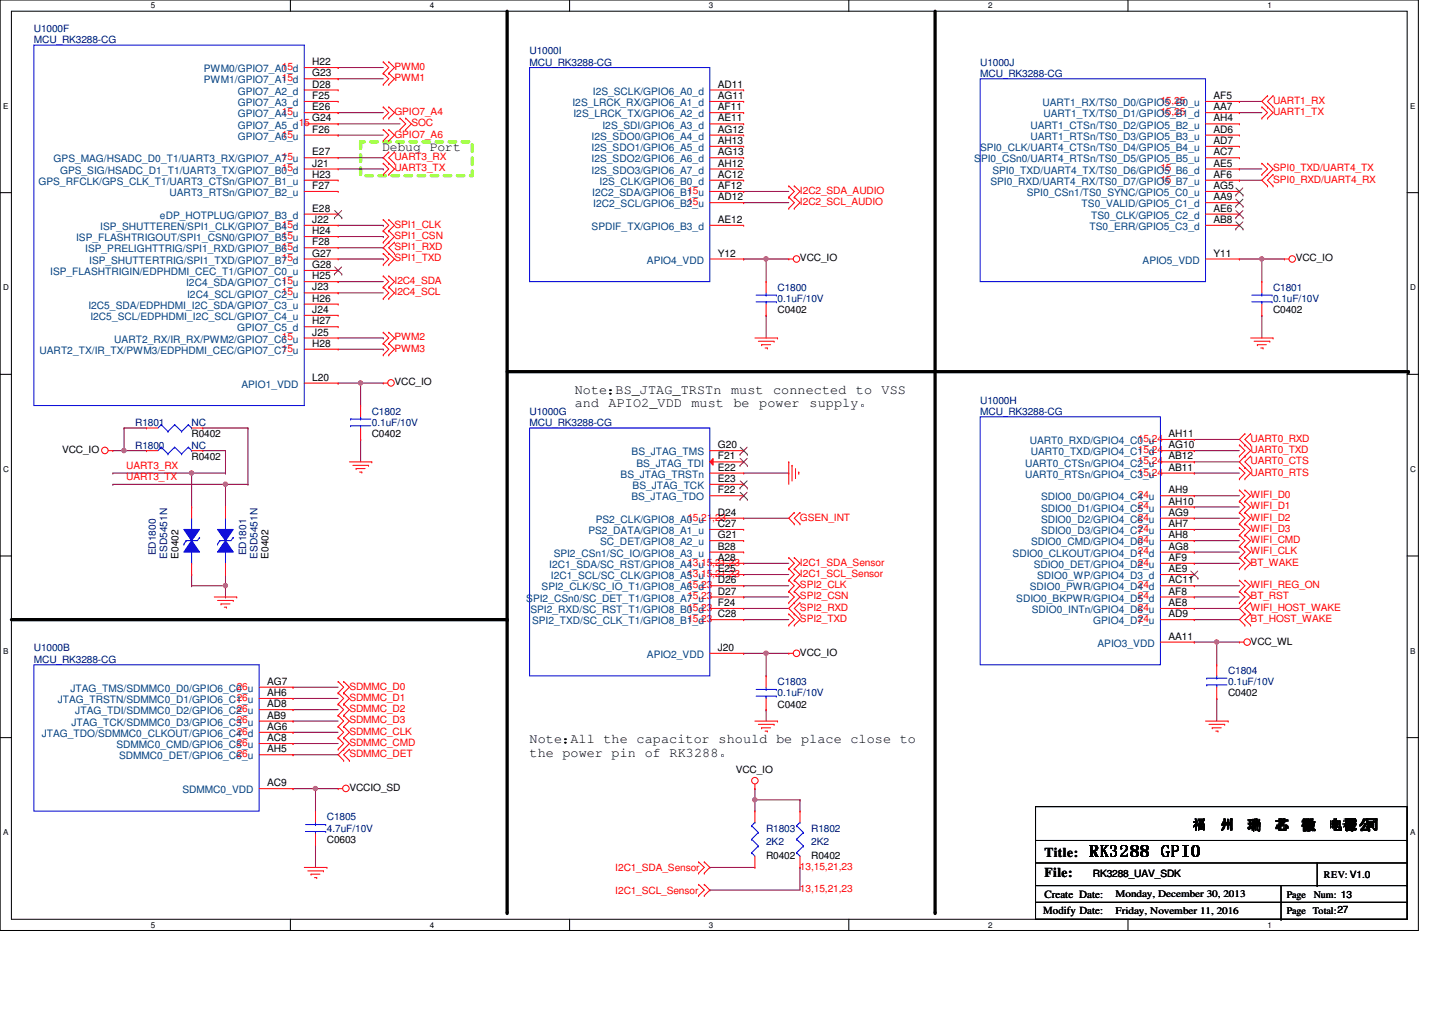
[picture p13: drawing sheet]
<svg xmlns="http://www.w3.org/2000/svg" width="297mm" height="210mm" viewBox="0 0 297 210" stroke-linecap="round" stroke-linejoin="round" font-family="sans-serif">
<defs><g id="words">
<text font-size="3.7" x="225.8" y="177.8">RK3288 GPIO</text>
<g font-size="2.8">
<text x="119.2" y="81.7">Note：</text>
<text x="127.7" y="81.7">BS_JTAG_TRSTn</text>
<text x="151.6" y="81.7">must</text>
<text x="160.4" y="81.7">connected</text>
<text x="177.5" y="81.7">to</text>
<text x="182.9" y="81.7">VSS</text>
<text x="119.2" y="84.5">and</text>
<text x="126.2" y="84.5">APIO2_VDD</text>
<text x="143.4" y="84.5">must</text>
<text x="152.1" y="84.5">be</text>
<text x="157.5" y="84.5">power</text>
<text x="167.9" y="84.5">supply。</text>
<text x="109.9" y="154.1">Note：</text>
<text x="118.3" y="154.1">All the capacitor should be place close to</text>
<text x="109.9" y="156.9">the power pin of RK3288。</text>
<text x="247.6" y="172">福</text>
<text x="253.1" y="172">州</text>
<text x="258.7" y="172">瑞</text>
<text x="264.3" y="172">芯</text>
<text x="269.9" y="172">微</text>
<text x="275.5" y="172">电子</text>
<text x="275.9" y="172">电子 司</text>
<text x="275.9" y="172">电子</text>
<text x="278.6" y="172">有</text>
<text x="278.8" y="172">有 司</text>
<text x="279" y="172">限公</text>
<text x="216.7" y="177.8">Title:</text>
<text x="216.7" y="182">File:</text>
</g>
<text font-size="2.7" x="79.2" y="31.4">Debug Port</text>
<text font-size="2.3" x="216.7" y="186.2">Create Date:</text>
<text font-size="2.2" x="216.4" y="189.7">Modify Date:</text>
<g font-size="2.1" fill="#000080">
<text x="7" y="6.6">U1000F</text>
<text x="7" y="8.9">MCU_RK3288-CG</text>
<text x="109.9" y="11.3">U1000I</text>
<text x="109.9" y="13.6">MCU_RK3288-CG</text>
<text x="203.3" y="13.6">U1000J</text>
<text x="203.3" y="15.9">MCU_RK3288-CG</text>
<text x="161.3" y="60.3">C1800</text>
<text x="161.3" y="62.7">0.1uF/10V</text>
<text x="264.1" y="60.3">C1801</text>
<text x="264.1" y="62.7">0.1uF/10V</text>
<text x="203.3" y="83.7">U1000H</text>
<text x="28.1" y="88.3">R1801</text>
<text x="39.7" y="88.3">NC</text>
<text x="77.1" y="86">C1802</text>
<text x="77.1" y="88.3">0.1uF/10V</text>
<text x="109.9" y="86">U1000G</text>
<text x="109.9" y="88.3">MCU_RK3288-CG</text>
<text x="203.3" y="86">MCU_RK3288-CG</text>
<text x="28.1" y="93">R1800</text>
<text x="39.7" y="93">NC</text>
<text x="32.3" y="115.2" transform="rotate(-90 32.3 115.2)">ED1800</text>
<text x="34.7" y="115.9" transform="rotate(-90 34.7 115.9)">ESD5451N</text>
<text x="51.1" y="115.2" transform="rotate(-90 51.1 115.2)">ED1801</text>
<text x="53.4" y="115.9" transform="rotate(-90 53.4 115.9)">ESD5451N</text>
<text x="7" y="135.1">U1000B</text>
<text x="7" y="137.4">MCU_RK3288-CG</text>
<text x="161.3" y="142.1">C1803</text>
<text x="254.8" y="139.8">C1804</text>
<text x="254.8" y="142.1">0.1uF/10V</text>
<text x="161.3" y="144.4">0.1uF/10V</text>
<text x="67.8" y="170.1">C1805</text>
<text x="67.8" y="172.5">4.7uF/10V</text>
<text x="158.9" y="172.5">R1803</text>
<text x="168.3" y="172.5">R1802</text>
<text x="158.9" y="175.3">2K2</text>
<text x="168.3" y="175.3">2K2</text>
</g>
<g font-size="2.1" fill="#004080">
<text x="42.3" y="15">PWM0/GPIO7_A0_d</text>
<text x="42.3" y="17.3">PWM1/GPIO7_A1_d</text>
<text x="49.3" y="19.6">GPIO7_A2_d</text>
<text x="49.3" y="22">GPIO7_A3_d</text>
<text x="118.7" y="22">I2S_LRCK_RX/GPIO6_A1_d</text>
<text x="123" y="19.6">I2S_SCLK/GPIO6_A0_d</text>
<text x="216.2" y="22">UART1_RX/TS0_D0/GPIO5_B0_u</text>
<text x="49.3" y="24.3">GPIO7_A4_u</text>
<text x="49.3" y="26.7">GPIO7_A5_d15</text>
<text x="49.3" y="29">GPIO7_A6_u</text>
<text x="119" y="24.3">I2S_LRCK_TX/GPIO6_A2_d</text>
<text x="122.7" y="29">I2S_SDO0/GPIO6_A4_d</text>
<text x="125" y="26.7">I2S_SDI/GPIO6_A3_d</text>
<text x="213.7" y="26.7">UART1_CTSn/TS0_D2/GPIO5_B2_u</text>
<text x="213.7" y="29">UART1_RTSn/TS0_D3/GPIO5_B3_u</text>
<text x="216.4" y="24.3">UART1_TX/TS0_D1/GPIO5_B1_d</text>
<text x="11.1" y="33.7">GPS_MAG/HSADC_D0_T1/UART3_RX/GPIO7_A7_u</text>
<text x="122.7" y="31.3">I2S_SDO1/GPIO6_A5_d</text>
<text x="122.7" y="33.7">I2S_SDO2/GPIO6_A6_d</text>
<text x="202.1" y="33.7">SPI0_CSn0/UART4_RTSn/TS0_D5/GPIO5_B5_u</text>
<text x="203.3" y="31.3">SPI0_CLK/UART4_CTSn/TS0_D4/GPIO5_B4_u</text>
<text x="8" y="38.4">GPS_RFCLK/GPS_CLK_T1/UART3_CTSn/GPIO7_B1_u</text>
<text x="12.5" y="36">GPS_SIG/HSADC_D1_T1/UART3_TX/GPIO7_B0_d</text>
<text x="35.2" y="40.7">UART3_RTSn/GPIO7_B2_u</text>
<text x="122.7" y="36">I2S_SDO3/GPIO6_A7_d</text>
<text x="122.8" y="40.7">I2C2_SDA/GPIO6_B1_u</text>
<text x="124.4" y="38.4">I2S_CLK/GPIO6_B0_d</text>
<text x="205.4" y="38.4">SPI0_RXD/UART4_RX/TS0_D7/GPIO5_B7_u</text>
<text x="205.9" y="36">SPI0_TXD/UART4_TX/TS0_D6/GPIO5_B6_d</text>
<text x="213" y="40.7">SPI0_CSn1/TS0_SYNC/GPIO5_C0_u</text>
<text x="20.8" y="47.7">ISP_SHUTTEREN/SPI1_CLK/GPIO7_B4_d</text>
<text x="33.2" y="45.4">eDP_HOTPLUG/GPIO7_B3_d</text>
<text x="122.7" y="47.7">SPDIF_TX/GPIO6_B3_d</text>
<text x="123.1" y="43">I2C2_SCL/GPIO6_B2_u</text>
<text x="224.4" y="43">TS0_VALID/GPIO5_C1_d</text>
<text x="226" y="47.7">TS0_ERR/GPIO5_C3_d</text>
<text x="226.4" y="45.4">TS0_CLK/GPIO5_C2_d</text>
<text x="15.8" y="50">ISP_FLASHTRIGOUT/SPI1_CSN0/GPIO7_B5_u</text>
<text x="17.7" y="52.4">ISP_PRELIGHTTRIG/SPI1_RXD/GPIO7_B6_d</text>
<text x="10.4" y="57.1">ISP_FLASHTRIGIN/EDPHDMI_CEC_T1/GPIO7_C0_u</text>
<text x="18.5" y="54.7">ISP_SHUTTERTRIG/SPI1_TXD/GPIO7_B7_d</text>
<text x="38.6" y="59.4">I2C4_SDA/GPIO7_C1_u</text>
<text x="134.2" y="54.7">APIO4_VDD</text>
<text x="237" y="54.7">APIO5_VDD</text>
<text x="18.3" y="64.1">I2C5_SDA/EDPHDMI_I2C_SDA/GPIO7_C3_u</text>
<text x="38.8" y="61.7">I2C4_SCL/GPIO7_C2_u</text>
<text x="18.8" y="66.4">I2C5_SCL/EDPHDMI_I2C_SCL/GPIO7_C4_u</text>
<text x="23.7" y="71.1">UART2_RX/IR_RX/PWM2/GPIO7_C6_u</text>
<text x="49.2" y="68.7">GPIO7_C5_d</text>
<text x="8.2" y="73.4">UART2_TX/IR_TX/PWM3/EDPHDMI_CEC/GPIO7_C7_u</text>
<text x="50.1" y="80.4">APIO1_VDD</text>
<text x="131" y="94.4">BS_JTAG_TMS</text>
<text x="213.6" y="92.1">UART0_RXD/GPIO4_C0_u</text>
<text x="213.8" y="94.4">UART0_TXD/GPIO4_C1_d</text>
<text x="128.7" y="99.1">BS_JTAG_TRSTn</text>
<text x="131.2" y="101.4">BS_JTAG_TCK</text>
<text x="132" y="96.8">BS_JTAG_TDI</text>
<text x="212.6" y="96.8">UART0_CTSn/GPIO4_C2_u</text>
<text x="212.6" y="99.1">UART0_RTSn/GPIO4_C3_u</text>
<text x="131" y="103.8">BS_JTAG_TDO</text>
<text x="215.9" y="103.8">SDIO0_D0/GPIO4_C4_u</text>
<text x="215.9" y="106.1">SDIO0_D1/GPIO4_C5_u</text>
<text x="122" y="110.8">PS2_DATA/GPIO8_A1_u</text>
<text x="123.6" y="108.5">PS2_CLK/GPIO8_A0_u</text>
<text x="124.5" y="113.1">SC_DET/GPIO8_A2_u</text>
<text x="213.9" y="113.1">SDIO0_CMD/GPIO4_D0_u</text>
<text x="215.9" y="108.5">SDIO0_D2/GPIO4_C6_u</text>
<text x="215.9" y="110.8">SDIO0_D3/GPIO4_C7_u</text>
<text x="113.9" y="117.8">I2C1_SDA/SC_RST/GPIO8_A4_u</text>
<text x="114.8" y="115.5">SPI2_CSn1/SC_IO/GPIO8_A3_u</text>
<text x="210.1" y="115.5">SDIO0_CLKOUT/GPIO4_D1_d</text>
<text x="214.4" y="117.8">SDIO0_DET/GPIO4_D2_u</text>
<text x="109.2" y="124.8">SPI2_CSn0/SC_DET_T1/GPIO8_A7_u</text>
<text x="112.3" y="122.5">SPI2_CLK/SC_IO_T1/GPIO8_A6_d</text>
<text x="114.3" y="120.1">I2C1_SCL/SC_CLK/GPIO8_A5_u</text>
<text x="210.8" y="124.8">SDIO0_BKPWR/GPIO4_D5_d</text>
<text x="213.6" y="122.5">SDIO0_PWR/GPIO4_D4_d</text>
<text x="215.1" y="120.1">SDIO0_WP/GPIO4_D3_d</text>
<text x="110" y="127.2">SPI2_RXD/SC_RST_T1/GPIO8_B0_d</text>
<text x="110.4" y="129.5">SPI2_TXD/SC_CLK_T1/GPIO8_B1_d</text>
<text x="214" y="127.2">SDIO0_INTn/GPIO4_D6_u</text>
<text x="226.8" y="129.5">GPIO4_D7_u</text>
<text x="134.2" y="136.5">APIO2_VDD</text>
<text x="227.7" y="134.2">APIO3_VDD</text>
<text x="14.6" y="143.5">JTAG_TMS/SDMMC0_D0/GPIO6_C0_u</text>
<text x="12" y="145.8">JTAG_TRSTN/SDMMC0_D1/GPIO6_C1_u</text>
<text x="15.6" y="148.2">JTAG_TDI/SDMMC0_D2/GPIO6_C2_u</text>
<text x="8.7" y="152.9">JTAG_TDO/SDMMC0_CLKOUT/GPIO6_C4_d</text>
<text x="14.8" y="150.5">JTAG_TCK/SDMMC0_D3/GPIO6_C3_u</text>
<text x="24.2" y="155.2">SDMMC0_CMD/GPIO6_C5_u</text>
<text x="24.7" y="157.5">SDMMC0_DET/GPIO6_C6_u</text>
<text x="37.8" y="164.5">SDMMC0_VDD</text>
</g>
<g font-size="2.1" fill="#f00">
<text x="58.5" y="16.8">15</text>
<text x="58.5" y="14.5">15</text>
<text x="81.8" y="16.8">PWM1</text>
<text x="81.8" y="14.5">PWM0</text>
<text x="58.5" y="23.9">15</text>
<text x="81.8" y="23.9">GPIO7_A4</text>
<text x="240.7" y="23.9">15,25</text>
<text x="240.7" y="21.5">15,25</text>
<text x="264.1" y="23.9">UART1_TX</text>
<text x="264.1" y="21.5">UART1_RX</text>
<text x="58.5" y="28.5">15</text>
<text x="81.8" y="28.5">GPIO7_A6</text>
<text x="85.3" y="26.2">SOC</text>
<text x="58.5" y="33.2">15</text>
<text x="58.5" y="35.6">15</text>
<text x="81.8" y="33.2">UART3_RX</text>
<text x="81.8" y="35.6">UART3_TX</text>
<text x="240.7" y="35.6">15</text>
<text x="264.1" y="35.6">SPI0_TXD/UART4_TX</text>
<text x="142.6" y="40.2">15</text>
<text x="165.9" y="40.2">I2C2_SDA_AUDIO</text>
<text x="240.7" y="37.9">15</text>
<text x="264.1" y="37.9">SPI0_RXD/UART4_RX</text>
<text x="58.5" y="47.2">15</text>
<text x="81.8" y="47.2">SPI1_CLK</text>
<text x="142.6" y="42.5">15</text>
<text x="165.9" y="42.5">I2C2_SCL_AUDIO</text>
<text x="58.5" y="49.6">15</text>
<text x="58.5" y="51.9">15</text>
<text x="81.8" y="49.6">SPI1_CSN</text>
<text x="81.8" y="51.9">SPI1_RXD</text>
<text x="58.5" y="58.9">15</text>
<text x="58.5" y="54.2">15</text>
<text x="81.8" y="58.9">I2C4_SDA</text>
<text x="81.8" y="54.2">SPI1_TXD</text>
<text x="58.5" y="61.3">15</text>
<text x="81.8" y="61.3">I2C4_SCL</text>
<text x="58.5" y="70.6">15</text>
<text x="81.8" y="70.6">PWM2</text>
<text x="58.5" y="72.9">15</text>
<text x="81.8" y="72.9">PWM3</text>
<text x="236" y="91.6">15,24</text>
<text x="236" y="94">15,24</text>
<text x="259.4" y="91.6">UART0_RXD</text>
<text x="259.4" y="94">UART0_TXD</text>
<text x="26.2" y="97.2">UART3_RX</text>
<text x="26.2" y="99.6">UART3_TX</text>
<text x="236" y="96.3">15,24</text>
<text x="236" y="98.6">15,24</text>
<text x="259.4" y="96.3">UART0_CTS</text>
<text x="259.4" y="98.6">UART0_RTS</text>
<text x="142.6" y="108">15,21,23</text>
<text x="165.9" y="108">GSEN_INT</text>
<text x="236" y="108">24</text>
<text x="236" y="105.7">24</text>
<text x="236" y="103.3">24</text>
<text x="259.4" y="108">WIFI_D2</text>
<text x="259.4" y="105.7">WIFI_D1</text>
<text x="259.4" y="103.3">WIFI_D0</text>
<text x="236" y="112.6">24</text>
<text x="236" y="110.3">24</text>
<text x="259.4" y="112.6">WIFI_CMD</text>
<text x="259.4" y="110.3">WIFI_D3</text>
<text x="142.6" y="119.7">13,15,21,23</text>
<text x="142.6" y="117.3">13,15,21,23</text>
<text x="165.9" y="119.7">I2C1_SCL_Sensor</text>
<text x="165.9" y="117.3">I2C1_SDA_Sensor</text>
<text x="236" y="117.3">24</text>
<text x="236" y="115">24</text>
<text x="259.4" y="117.3">BT_WAKE</text>
<text x="259.4" y="115">WIFI_CLK</text>
<text x="142.6" y="122">15,23</text>
<text x="142.6" y="124.3">15,23</text>
<text x="165.9" y="122">SPI2_CLK</text>
<text x="165.9" y="124.3">SPI2_CSN</text>
<text x="236" y="124.3">24</text>
<text x="236" y="122">24</text>
<text x="259.4" y="124.3">BT_RST</text>
<text x="259.4" y="122">WIFI_REG_ON</text>
<text x="142.6" y="129">15,23</text>
<text x="142.6" y="126.7">15,23</text>
<text x="165.9" y="129">SPI2_TXD</text>
<text x="165.9" y="126.7">SPI2_RXD</text>
<text x="236" y="129">24</text>
<text x="236" y="126.7">24</text>
<text x="259.4" y="129">BT_HOST_WAKE</text>
<text x="259.4" y="126.7">WIFI_HOST_WAKE</text>
<text x="49.1" y="143">26</text>
<text x="72.5" y="143">SDMMC_D0</text>
<text x="49.1" y="145.4">26</text>
<text x="49.1" y="147.7">26</text>
<text x="72.5" y="145.4">SDMMC_D1</text>
<text x="72.5" y="147.7">SDMMC_D2</text>
<text x="49.1" y="150">26</text>
<text x="49.1" y="152.4">26</text>
<text x="49.1" y="154.7">26</text>
<text x="72.5" y="150">SDMMC_D3</text>
<text x="72.5" y="152.4">SDMMC_CLK</text>
<text x="72.5" y="154.7">SDMMC_CMD</text>
<text x="49.1" y="157.1">26</text>
<text x="72.5" y="157.1">SDMMC_DET</text>
<text x="127.6" y="185.3">I2C1_SCL_Sensor</text>
<text x="127.6" y="180.7">I2C1_SDA_Sensor</text>
<text x="165.9" y="185.1">13,15,21,23</text>
<text x="165.9" y="180.4">13,15,21,23</text>
</g>
<g font-size="2.1">
<text x="64.8" y="13.5">H22</text>
<text x="64.8" y="15.8">G23</text>
<text x="64.8" y="18.2">D28</text>
<text x="64.8" y="20.5">F25</text>
<text x="64.8" y="22.9">E26</text>
<text x="148.9" y="18.2">AD11</text>
<text x="148.9" y="20.5">AG11</text>
<text x="148.9" y="22.9">AF11</text>
<text x="251.7" y="20.5">AF5</text>
<text x="251.7" y="22.9">AA7</text>
<text x="64.8" y="25.2">G24</text>
<text x="64.8" y="27.5">F26</text>
<text x="148.9" y="25.2">AE11</text>
<text x="148.9" y="27.5">AG12</text>
<text x="148.9" y="29.8">AH13</text>
<text x="251.7" y="25.2">AH4</text>
<text x="251.7" y="27.5">AD6</text>
<text x="251.7" y="29.8">AD7</text>
<text x="64.8" y="32.2">E27</text>
<text x="64.8" y="34.5">J21</text>
<text x="148.9" y="32.2">AG13</text>
<text x="148.9" y="34.5">AH12</text>
<text x="251.7" y="32.2">AC7</text>
<text x="251.7" y="34.5">AE5</text>
<text x="64.8" y="36.9">H23</text>
<text x="64.8" y="39.2">F27</text>
<text x="148.9" y="36.9">AC12</text>
<text x="148.9" y="41.5">AD12</text>
<text x="148.9" y="39.2">AF12</text>
<text x="251.7" y="36.9">AF6</text>
<text x="251.7" y="39.2">AG5</text>
<text x="251.7" y="41.5">AA9</text>
<text x="64.8" y="43.9">E28</text>
<text x="64.8" y="46.2">J22</text>
<text x="148.9" y="46.2">AE12</text>
<text x="251.7" y="43.9">AE6</text>
<text x="251.7" y="46.2">AB8</text>
<text x="64.8" y="48.6">H24</text>
<text x="64.8" y="50.9">F28</text>
<text x="64.8" y="53.2">G27</text>
<text x="148.9" y="53.2">Y12</text>
<text x="251.7" y="53.2">Y11</text>
<text x="64.8" y="55.6">G28</text>
<text x="64.8" y="57.9">H25</text>
<text x="165.9" y="54.2">VCC_IO</text>
<text x="268.8" y="54.2">VCC_IO</text>
<text x="64.8" y="60.2">J23</text>
<text x="64.8" y="62.6">H26</text>
<text x="64.8" y="64.9">J24</text>
<text x="161.3" y="65">C0402</text>
<text x="264.1" y="65">C0402</text>
<text x="64.8" y="67.3">H27</text>
<text x="64.8" y="69.6">J25</text>
<text x="64.8" y="71.9">H28</text>
<text x="64.8" y="79">L20</text>
<text x="81.8" y="79.9">VCC_IO</text>
<text x="12.9" y="94">VCC_IO</text>
<text x="39.7" y="90.7">R0402</text>
<text x="39.7" y="95.4">R0402</text>
<text x="77.1" y="90.7">C0402</text>
<text x="148.9" y="93">G20</text>
<text x="148.9" y="95.3">F21</text>
<text x="242.4" y="90.6">AH11</text>
<text x="242.4" y="93">AG10</text>
<text x="242.4" y="95.3">AB12</text>
<text x="148.9" y="97.6">E22</text>
<text x="148.9" y="99.9">E23</text>
<text x="242.4" y="97.6">AB11</text>
<text x="148.9" y="102.3">F22</text>
<text x="148.9" y="107">D24</text>
<text x="242.4" y="102.3">AH9</text>
<text x="242.4" y="104.6">AH10</text>
<text x="242.4" y="107">AG9</text>
<text x="148.9" y="109.3">C27</text>
<text x="148.9" y="111.6">G21</text>
<text x="242.4" y="109.3">AH7</text>
<text x="242.4" y="111.6">AH8</text>
<text x="37" y="115.9" transform="rotate(-90 37 115.9)">E0402</text>
<text x="55.7" y="115.9" transform="rotate(-90 55.7 115.9)">E0402</text>
<text x="148.9" y="114">B28</text>
<text x="148.9" y="116.3">A28</text>
<text x="148.9" y="118.7">E25</text>
<text x="242.4" y="114">AG8</text>
<text x="242.4" y="116.3">AF9</text>
<text x="242.4" y="118.7">AE9</text>
<text x="148.9" y="121">D26</text>
<text x="148.9" y="123.3">D27</text>
<text x="148.9" y="125.7">F24</text>
<text x="242.4" y="121">AC11</text>
<text x="242.4" y="123.3">AF8</text>
<text x="242.4" y="125.7">AE8</text>
<text x="148.9" y="128">C28</text>
<text x="242.4" y="128">AD9</text>
<text x="148.9" y="135">J20</text>
<text x="165.9" y="136">VCC_IO</text>
<text x="242.4" y="132.7">AA11</text>
<text x="259.4" y="133.7">VCC_WL</text>
<text x="55.4" y="142">AG7</text>
<text x="55.4" y="144.4">AH6</text>
<text x="55.4" y="146.7">AD8</text>
<text x="55.4" y="149.1">AB9</text>
<text x="161.3" y="146.8">C0402</text>
<text x="254.8" y="144.4">C0402</text>
<text x="55.4" y="151.4">AG6</text>
<text x="55.4" y="153.7">AC8</text>
<text x="55.4" y="156">AH5</text>
<text x="152.6" y="160.3">VCC_IO</text>
<text x="55.4" y="163.1">AC9</text>
<text x="72.5" y="164.1">VCCIO_SD</text>
<text x="67.8" y="174.8">C0603</text>
<text x="158.9" y="178.1">R0402</text>
<text x="168.3" y="178.1">R0402</text>
<text x="226.7" y="181.8">RK3288_UAV_SDK</text>
<text x="274.6" y="182">REV: V1.0</text>
<text x="231.4" y="186">Monday, December 30, 2013</text>
<text x="231.4" y="189.5">Friday, November 11, 2016</text>
<text x="266.9" y="186.2">Page</text>
<text x="266.9" y="189.5">Page Total:27</text>
<text x="272.5" y="186.2">Num: 13</text>
</g>
<g font-size="1.7">
<text x="31.3" y="1.7">5</text>
<text x="89.2" y="1.7">4</text>
<text x="147.1" y="1.7">3</text>
<text x="205" y="1.7">2</text>
<text x="262.9" y="1.7">1</text>
<text x=".6" y="22.6">E</text>
<text x="292.5" y="22.6">E</text>
<text x=".6" y="60.2">D</text>
<text x="292.5" y="60.2">D</text>
<text x=".6" y="97.9">C</text>
<text x="292.5" y="97.9">C</text>
<text x=".6" y="135.6">B</text>
<text x="292.5" y="135.6">B</text>
<text x=".6" y="173.3">A</text>
<text x="292.5" y="173.3">A</text>
<text x="31.3" y="192.4">5</text>
<text x="89.2" y="192.4">4</text>
<text x="147.1" y="192.4">3</text>
<text x="205" y="192.4">2</text>
<text x="262.9" y="192.4">1</text>
</g>
</g></defs>
<path d="M0 0h294.2v193h-294.2zM2.4 2.3h289.5v188.4h-289.5z" fill="none" stroke="#000" stroke-width=".21"/>
<g fill="#fff">
<path d="M31.3 .3h.9v1.8h-.9z"/>
<path d="M31.3 190.9h.9v1.9h-.9z"/>
</g>
<path d="M60.2 0v2.3M60.2 190.7v2.3" fill="none" stroke="#000" stroke-width=".21"/>
<g fill="#fff">
<path d="M89.2 .3h.9v1.8h-.9z"/>
<path d="M89.2 190.9h.9v1.9h-.9z"/>
</g>
<path d="M118.1 0v2.3M118.1 190.7v2.3" fill="none" stroke="#000" stroke-width=".21"/>
<g fill="#fff">
<path d="M147.1 .3h.9v1.8h-.9z"/>
<path d="M147.1 190.9h.9v1.9h-.9z"/>
</g>
<path d="M176.1 0v2.3M176.1 190.7v2.3" fill="none" stroke="#000" stroke-width=".21"/>
<g fill="#fff">
<path d="M205 .3h.9v1.8h-.9z"/>
<path d="M205 190.9h.9v1.9h-.9z"/>
</g>
<path d="M234 0v2.3M234 190.7v2.3" fill="none" stroke="#000" stroke-width=".21"/>
<g fill="#fff">
<path d="M262.9 .3h.9v1.8h-.9z"/>
<path d="M262.9 190.9h.9v1.9h-.9z"/>
<path d="M.6 21.1h1.1v1.9h-1.1z"/>
<path d="M292.5 21.1h1.1v1.9h-1.1z"/>
<path d="M.6 58.8h1.2v1.8h-1.2z"/>
<path d="M292.5 58.8h1.2v1.8h-1.2z"/>
</g>
<path d="M0 40h2.4M291.9 40h2.3" fill="none" stroke="#000" stroke-width=".21"/>
<g fill="#fff">
<path d="M.6 96.4h1.2v1.9h-1.2z"/>
<path d="M292.5 96.4h1.2v1.9h-1.2z"/>
</g>
<path d="M0 77.6h2.4M291.9 77.6h2.3" fill="none" stroke="#000" stroke-width=".21"/>
<g fill="#fff">
<path d="M.6 134.1h1.1v1.9h-1.1z"/>
<path d="M292.5 134.1h1.1v1.9h-1.1z"/>
</g>
<path d="M0 115.3h2.4M291.9 115.3h2.3" fill="none" stroke="#000" stroke-width=".21"/>
<g fill="#fff">
<path d="M.6 171.8h1.1v1.9h-1.1z"/>
<path d="M292.5 171.8h1.1v1.9h-1.1z"/>
</g>
<path d="M0 153h2.4M291.9 153h2.3" fill="none" stroke="#000" stroke-width=".21"/>
<path d="M105.2 2.3v187M194 2.3v187M105.2 77.1h186.9M2.4 128.5h102.8" fill="none" stroke="#000" stroke-width=".68"/>
<g fill="#000">
<circle cx="292.1" cy="77.1" r=".34"/>
<circle cx="105.2" cy="128.5" r=".34"/>
<circle cx="105.2" cy="189.3" r=".34"/>
<circle cx="194" cy="189.3" r=".34"/>
</g>
<path d="M74.8 29.4h23.2v7h-23.2z" fill="none" stroke="#80ff00" stroke-width=".68" stroke-dasharray="1.4 1.4"/>
<path d="M70.1 79.5h.1M70.1 79.5h9.4M74.8 79.5h.1" fill="none" stroke="#800040" stroke-width=".21"/>
<circle cx="74.8" cy="79.4" r=".45" fill="#f0f"/>
<circle cx="74.8" cy="79.4" r=".45" fill="none" stroke="#f0f" stroke-width=".21"/>
<g fill="none" stroke="#800040" stroke-width=".21">
<path d="M70.1 58.4h.1M70.1 58.4h9.4M70.1 60.7h.1M70.1 60.7h9.4M70.1 70.1h9.4M70.1 72.4h9.4M74.8 79.5h.1M74.8 79.5v4.6M79.5 70.1h.1M79.5 72.4h.1M74.8 91.1h.1M74.8 91.1v4.7"/>
<path d="M154.3 119.2h.1M154.3 116.8h.1M154.3 119.2h9.3M154.3 116.8h9.3M154.3 135.5h.1M154.3 135.5h9.3M158.9 135.5h.1M158.9 135.5v4.7M158.9 147.2h.1M158.9 147.2v2.4"/>
</g>
<circle cx="158.9" cy="135.5" r=".45" fill="#f0f"/>
<circle cx="158.9" cy="135.5" r=".45" fill="none" stroke="#f0f" stroke-width=".21"/>
<path d="M154.3 39.7h.1M154.3 39.7h9.3M154.3 42h.1M154.3 53.7h.1M154.3 42h9.3M154.3 53.7h4.6" fill="none" stroke="#800040" stroke-width=".21"/>
<circle cx="158.9" cy="53.7" r=".45" fill="#f0f"/>
<circle cx="158.9" cy="53.7" r=".45" fill="none" stroke="#f0f" stroke-width=".21"/>
<path d="M158.9 53.7h.1M158.9 53.7v4.7M158.9 53.7h4.7M257.1 53.7h.1M257.1 53.7h9.3M261.7 53.7h.1M261.7 53.7v4.7M158.9 65.4h.1M158.9 65.4v4.7M261.7 65.4h.1M261.7 65.4v4.7" fill="none" stroke="#800040" stroke-width=".21"/>
<circle cx="261.7" cy="53.7" r=".45" fill="#f0f"/>
<circle cx="261.7" cy="53.7" r=".45" fill="none" stroke="#f0f" stroke-width=".21"/>
<g fill="none" stroke="#800040" stroke-width=".21">
<path d="M247.7 116.8h.1M247.7 116.8h9.4M247.7 121.5h.1M247.7 128.5h.1M247.7 123.8h.1M247.7 126.2h.1M247.7 133.2h.1M247.7 133.2h9.4M247.7 121.5h9.4M247.7 128.5h9.4M247.7 123.8h9.4M247.7 126.2h9.4"/>
<path d="M252.4 133.2h.1M252.4 133.2v4.7"/>
</g>
<circle cx="252.4" cy="133.2" r=".45" fill="#f0f"/>
<circle cx="252.4" cy="133.2" r=".45" fill="none" stroke="#f0f" stroke-width=".21"/>
<g fill="none" stroke="#800040" stroke-width=".21">
<path d="M247.7 93.5h.1M247.7 91.1h.1M247.7 98.1h.1M247.7 95.8h.1M247.7 93.5h9.4M247.7 91.1h9.4M247.7 98.1h9.4M247.7 95.8h9.4M247.7 102.8h.1M247.7 112.1h.1M247.7 114.5h.1M247.7 109.8h.1"/>
<path d="M247.7 107.5h.1M247.7 105.2h.1M247.7 102.8h9.4M247.7 112.1h9.4M247.7 114.5h9.4M247.7 109.8h9.4M247.7 107.5h9.4M247.7 105.2h9.4M60.8 144.9h.1M60.8 147.2h.1M60.8 149.6h.1M60.8 142.5h.1"/>
<path d="M60.8 151.9h.1M60.8 156.5h.1M60.8 154.2h.1M60.8 144.9h9.3M60.8 147.2h9.3M60.8 149.6h9.3M60.8 142.5h9.3M60.8 151.9h9.3M60.8 156.5h9.3M60.8 154.2h9.3M252.4 144.9h.1M252.4 144.9v4.7"/>
<path d="M60.8 163.6h.1M60.8 163.6h4.6M65.4 163.6h.1M65.4 163.6v4.6"/>
</g>
<circle cx="65.4" cy="163.5" r=".45" fill="#f0f"/>
<circle cx="65.4" cy="163.5" r=".45" fill="none" stroke="#f0f" stroke-width=".21"/>
<path d="M23.4 98.1h.1M23.4 98.1h16.3M23.4 100.5h.1M23.4 100.5h23.4M65.4 175.3h.1M65.4 163.6h.1M65.4 175.3v4.6M65.4 163.6h4.7" fill="none" stroke="#800040" stroke-width=".21"/>
<circle cx="46.7" cy="100.4" r=".45" fill="#f0f"/>
<circle cx="46.7" cy="100.4" r=".45" fill="none" stroke="#f0f" stroke-width=".21"/>
<path d="M257.1 21h.1M257.1 23.4h.1M257.1 21h4.6M257.1 23.4h4.6M39.7 98.1h.1M39.7 98.1v7.1M46.8 100.5h.1M46.8 100.5v4.7M46.8 100.5h4.6M51.4 100.5h.1" fill="none" stroke="#800040" stroke-width=".21"/>
<circle cx="39.7" cy="98.1" r=".45" fill="#f0f"/>
<circle cx="39.7" cy="98.1" r=".45" fill="none" stroke="#f0f" stroke-width=".21"/>
<path d="M39.7 98.1h7.1M46.8 98.1h.1M46.8 119.2v2.3M39.7 121.5h.1M39.7 121.5h7.1M46.8 121.5h.1" fill="none" stroke="#800040" stroke-width=".21"/>
<circle cx="46.7" cy="121.5" r=".45" fill="#f0f"/>
<circle cx="46.7" cy="121.5" r=".45" fill="none" stroke="#f0f" stroke-width=".21"/>
<path d="M23.4 93.5h2.3M25.7 93.5h.1M42.1 93.5h4.7M46.8 93.5h.1M46.8 93.5v4.6M39.7 119.2h.1M39.7 119.2v2.3M46.8 123.8h.1M46.8 121.5v2.3" fill="none" stroke="#800040" stroke-width=".21"/>
<circle cx="25.7" cy="93.4" r=".45" fill="#f0f"/>
<circle cx="25.7" cy="93.4" r=".45" fill="none" stroke="#f0f" stroke-width=".21"/>
<g fill="none" stroke="#800040" stroke-width=".21">
<path d="M70.1 16.3h.1M70.1 14h.1M70.1 16.3h9.4M70.1 14h9.4M70.1 32.7h9.4M70.1 35.1h9.4M79.5 32.7h.1M79.5 35.1h.1M257.1 35.1h.1M257.1 37.4h.1M257.1 35.1h4.6M257.1 37.4h4.6"/>
<path d="M70.1 46.7h9.4M70.1 49.1h9.4M70.1 51.4h9.4M70.1 53.7h9.4M79.5 46.7h.1M79.5 49.1h.1M79.5 51.4h.1M79.5 53.7h.1M25.7 88.8h.1M25.7 93.5h.1M25.7 88.8h4.7M25.7 88.8v4.7"/>
<path d="M25.7 93.5h4.7M30.4 93.5h.1M42.1 88.8h.1M42.1 88.8h9.3M51.4 88.8h.1M51.4 88.8v11.7M154.3 98.1h9.3M163.6 98.1h.1M154.3 123.8h.1M154.3 126.2h.1M154.3 128.5h.1M154.3 121.5h.1"/>
<path d="M154.3 123.8h9.3M154.3 126.2h9.3M154.3 128.5h9.3M154.3 121.5h9.3M156.6 165.9h.1M156.6 163.6h.1M156.6 163.6v4.6M156.6 165.9h9.3M147.2 184.6h.1M147.2 184.6h18.7"/>
</g>
<circle cx="156.6" cy="165.9" r=".45" fill="#f0f"/>
<circle cx="156.6" cy="165.9" r=".45" fill="none" stroke="#f0f" stroke-width=".21"/>
<g fill="none" stroke="#800040" stroke-width=".21">
<path d="M70.1 23.4h.1M70.1 28h.1M70.1 25.7h.1M70.1 23.4h9.4M70.1 28h9.4M70.1 25.7h12.9M154.3 107.5h.1M154.3 107.5h9.3M147.2 179.9h.1M147.2 179.9h9.4M165.9 165.9h.1M165.9 179.9h.1"/>
<path d="M165.9 165.9v2.3M165.9 179.9v4.7"/>
</g>
<g fill="none" stroke="#f00" stroke-width=".21">
<path d="M79.5 17.5h.1M79.5 15.2h.1M79.5 12.8h.1M79.5 15.2l1.1 1.1-1.1 1.2M79.5 12.8l1.1 1.2-1.1 1.2M80.6 17.5h.1M80.6 15.2h.1M80.6 12.8h.1M80.6 15.2l1.2 1.1-1.2 1.2M80.6 12.8l1.2 1.2-1.2 1.2M262.9 19.9h.1M262.9 19.9l-1.2 1.1 1.2 1.2"/>
<path d="M264.1 19.9h.1M264.1 19.9l-1.2 1.1 1.2 1.2M79.5 36.2h.1M79.5 33.9h.1M79.5 24.5h.1M79.5 22.2h.1M79.5 29.2h.1M79.5 26.9h.1M79.5 33.9l1.1 1.2-1.1 1.1M79.5 22.2l1.1 1.2-1.1 1.1M79.5 26.9l1.1 1.1-1.1 1.2M80.6 31.5h.1"/>
<path d="M80.6 33.9h.1M80.6 36.2h.1M80.6 24.5h.1M80.6 22.2h.1M80.6 29.2h.1M80.6 26.9h.1M80.6 31.5l-1.1 1.2 2.3 2.4-1.2 1.1M80.6 22.2l1.2 1.2-1.2 1.1M80.6 26.9l1.2 1.1-1.2 1.2M81.8 33.9h.1M81.8 31.5h.1M81.8 31.5l-1.2 1.2 1.2 1.2"/>
<path d="M83 26.9h.1M83 24.5h.1M83 24.5l1.2 1.2-1.2 1.2M84.2 26.9h.1M84.2 24.5h.1M84.2 24.5l1.1 1.2-1.1 1.2M163.6 38.6h.1M163.6 38.6l1.2 1.1-1.2 1.2M164.8 38.6h.1M164.8 38.6l1.1 1.1-1.1 1.2M261.7 24.5h.1M261.7 22.2h.1"/>
<path d="M261.7 36.2h.1M261.7 33.9h.1M261.7 22.2l1.2 1.2-1.2 1.1M261.7 33.9l1.2 1.2-1.2 1.1M262.9 24.5h.1M262.9 22.2h.1M262.9 36.2h.1M262.9 33.9h.1M262.9 38.6h.1M262.9 22.2l1.2 1.2-1.2 1.1M262.9 33.9l1.2 1.2-2.4 2.3 1.2 1.2M264.1 22.2h.1"/>
<path d="M264.1 38.6h.1M264.1 36.2h.1M264.1 36.2l-1.2 1.2 1.2 1.2M79.5 59.6h.1M79.5 57.2h.1M79.5 47.9h.1M79.5 45.6h.1M79.5 50.2h.1M79.5 54.9h.1M79.5 52.6h.1M79.5 57.2l1.1 1.2-1.1 1.2M79.5 59.6l1.1 1.1-1.1 1.2"/>
<path d="M79.5 45.6l1.1 1.1-1.1 1.2M79.5 47.9l1.1 1.2-1.1 1.1M79.5 52.6l1.1 1.1-1.1 1.2M80.6 59.6h.1M80.6 57.2h.1M80.6 47.9h.1M80.6 45.6h.1M80.6 50.2h.1M80.6 54.9h.1M80.6 52.6h.1M80.6 57.2l1.2 1.2-1.2 1.2M80.6 59.6l1.2 1.1-1.2 1.2"/>
<path d="M80.6 45.6l1.2 1.1-1.2 1.2M80.6 47.9l1.2 1.2-2.3 2.3 1.1 1.2M80.6 52.6l1.2 1.1-1.2 1.2M81.8 52.6h.1M81.8 50.2h.1M81.8 50.2l-1.2 1.2 1.2 1.2M163.6 53.7h.1M163.6 40.9h.1M163.6 43.2h.1M163.6 53.7h.9M163.6 40.9l1.2 1.1-1.2 1.2M164.8 40.9h.1"/>
<path d="M164.8 43.2h.1M164.8 40.9l1.1 1.1-1.1 1.2M266.4 53.7h.1M266.4 53.7h1M79.5 79.5h.1M79.5 61.9h.1M79.5 71.2h.1M79.5 68.9h.1M79.5 73.6h.1M79.5 79.5h.9M79.5 68.9l1.1 1.2-1.1 1.1M79.5 71.2l1.1 1.2-1.1 1.2"/>
<path d="M80.6 61.9h.1M80.6 71.2h.1M80.6 68.9h.1M80.6 73.6h.1M80.6 68.9l1.2 1.2-1.2 1.1M80.6 71.2l1.2 1.2-1.2 1.2M156.6 70.1h4.7M157.3 70.8h3.3M158 71.5h.1M158 71.5h1.8M158.7 72.2h.5M159.2 72.2h.1"/>
<path d="M160.6 70.8h.1M161.3 70.1h.1M259.4 70.1h4.7M260.1 70.8h3.3M260.8 71.5h.1M260.8 71.5h1.9M261.5 72.2h.5M262 72.2h.1M263.4 70.8h.1M264.1 70.1h.1M22.5 93.5h.9M23.4 93.5h.1"/>
<path d="M72.5 95.8h4.6M73.2 96.5h3.3M73.9 97.2h.1M73.9 97.2h1.8M74.6 97.9h.5M74.8 91.1h.1M74.8 84.1h.1M74.8 84.1v2.3M74.8 88.8v2.3M75.1 97.9h.1M76.5 96.5h.1M77.1 95.8h.1"/>
<path d="M147.2 93.5h7.1M154.3 93.5h.1M163.6 95.8h.1M163.6 95.8v4.7M164.3 96.5h.1M164.3 96.5v3.3M165 99.1h.1M165 97.2v1.9M165.7 97.9h.1M165.7 97.9v.5M257.1 94.6h.1M257.1 92.3h.1"/>
<path d="M257.1 99.3h.1M257.1 97h.1M257.1 92.3l1.1 1.2-1.1 1.1M257.1 97l1.1 1.1-1.1 1.2M258.2 90h.1M258.2 92.3h.1M258.2 94.6h.1M258.2 97h.1M258.2 99.3h.1M258.2 90l-1.1 1.1 2.3 2.4-1.2 1.1M258.2 94.6l-1.1 1.2 1.1 1.2M258.2 97l1.2 1.1-1.2 1.2"/>
<path d="M259.4 92.3h.1M259.4 90h.1M259.4 97h.1M259.4 94.6h.1M259.4 90l-1.2 1.1 1.2 1.2M259.4 94.6l-1.2 1.2 1.2 1.2M163.6 118h.1M163.6 115.7h.1M163.6 118l1.2 1.2-1.2 1.2M163.6 115.7l1.2 1.1-1.2 1.2M164.8 118h.1M164.8 115.7h.1"/>
<path d="M164.8 106.3h.1M164.8 108.7h.1M164.8 118l1.1 1.2-1.1 1.2M164.8 115.7l1.1 1.1-1.1 1.2M164.8 106.3l-1.2 1.2 1.2 1.2M165.9 108.7h.1M165.9 106.3h.1M165.9 106.3l-1.1 1.2 1.1 1.2M257.1 118h.1M257.1 115.7h.1M257.1 113.3h.1M257.1 111h.1"/>
<path d="M257.1 108.7h.1M257.1 106.3h.1M257.1 104h.1M257.1 101.6h.1M257.1 115.7l1.1 1.1-1.1 1.2M257.1 113.3l1.1 1.2-1.1 1.2M257.1 111l1.1 1.1-1.1 1.2M257.1 108.7l1.1 1.1-1.1 1.2M257.1 106.3l1.1 1.2-1.1 1.2M257.1 104l1.1 1.2-1.1 1.1M257.1 101.6l1.1 1.2-1.1 1.2M258.2 118h.1"/>
<path d="M258.2 115.7h.1M258.2 113.3h.1M258.2 111h.1M258.2 108.7h.1M258.2 106.3h.1M258.2 104h.1M258.2 101.6h.1M258.2 115.7l1.2 1.1-1.2 1.2M258.2 113.3l1.2 1.2-1.2 1.2M258.2 111l1.2 1.1-1.2 1.2M258.2 108.7l1.2 1.1-1.2 1.2M258.2 106.3l1.2 1.2-1.2 1.2"/>
<path d="M258.2 104l1.2 1.2-1.2 1.1M258.2 101.6l1.2 1.2-1.2 1.2M44.4 123.8h4.7M45.1 124.5h3.3M45.8 125.3h.1M45.8 125.3h1.9M46.5 125.9h.5M47 125.9h.1M48.4 124.5h.1M49.1 123.8h.1M163.6 135.5h.1M163.6 120.4h.1"/>
<path d="M163.6 122.7h.1M163.6 125h.1M163.6 129.7h.1M163.6 127.3h.1M163.6 135.5h.9M163.6 120.4l1.2 1.1-1.2 1.2M163.6 122.7l1.2 1.1-1.2 1.2M163.6 127.3l1.2 1.2-1.2 1.2M164.8 120.4h.1M164.8 122.7h.1M164.8 125h.1M164.8 129.7h.1"/>
<path d="M164.8 127.3h.1M164.8 120.4l1.1 1.1-1.1 1.2M164.8 122.7l1.1 1.1-1.1 1.2M164.8 125l-1.2 1.2 2.3 2.3-1.1 1.2M165.9 127.3h.1M165.9 125h.1M165.9 125l-1.1 1.2 1.1 1.1M257.1 133.2h.1M257.1 125h.1M257.1 122.7h.1M257.1 120.4h.1M257.1 133.2h.9"/>
<path d="M257.1 122.7l1.1 1.1-1.1 1.2M257.1 120.4l1.1 1.1-1.1 1.2M258.2 127.3h.1M258.2 129.7h.1M258.2 125h.1M258.2 122.7h.1M258.2 120.4h.1M258.2 127.3l-1.1 1.2 1.1 1.2M258.2 125l-1.1 1.2 1.1 1.1M258.2 122.7l1.2 1.1-1.2 1.2M258.2 120.4l1.2 1.1-1.2 1.2M259.4 129.7h.1"/>
<path d="M259.4 127.3h.1M259.4 125h.1M259.4 127.3l-1.2 1.2 1.2 1.2M259.4 125l-1.2 1.2 1.2 1.1M70.1 143.7h.1M70.1 141.4h.1M70.1 146h.1M70.1 148.4h.1M70.1 150.7h.1M70.1 153h.1M70.1 155.4h.1M70.1 141.4l1.2 1.1-1.2 1.2"/>
<path d="M70.1 143.7l1.2 1.2-1.2 1.1M70.1 146l1.2 1.2-1.2 1.2M70.1 148.4l1.2 1.2-1.2 1.1M70.1 150.7l1.2 1.2-1.2 1.1M70.1 153l1.2 1.2-1.2 1.2M71.3 143.7h.1M71.3 141.4h.1M71.3 146h.1M71.3 148.4h.1M71.3 150.7h.1M71.3 153h.1M71.3 155.4h.1"/>
<path d="M71.3 157.7h.1M71.3 141.4l1.2 1.1-1.2 1.2M71.3 143.7l1.2 1.2-1.2 1.1M71.3 146l1.2 1.2-1.2 1.2M71.3 148.4l1.2 1.2-1.2 1.1M71.3 150.7l1.2 1.2-1.2 1.1M71.3 153l1.2 1.2-2.4 2.3 1.2 1.2M72.5 157.7h.1M72.5 155.4h.1M72.5 155.4l-1.2 1.1 1.2 1.2M156.6 149.6h4.7M157.3 150.2h3.3"/>
<path d="M158 151h.1M158 151h1.8M158.7 151.6h.5M159.2 151.6h.1M160.6 150.2h.1M161.3 149.6h.1M250.1 149.6h4.7M250.8 150.2h3.2M251.5 151h.1M251.5 151h1.8M252.2 151.6h.4M252.6 151.6h.1"/>
<path d="M254 150.2h.1M254.8 149.6h.1M63.1 179.9h4.7M67.8 179.9h.1M70.1 163.6h.1M70.1 163.6h1M144.9 178.8h.1M144.9 178.8l1.2 1.1-1.2 1.2M146.1 178.8h.1M146.1 178.8l1.1 1.1-1.1 1.2M156.6 163.6h.1M156.6 162.6v1"/>
<path d="M63.8 180.6h3.3M64.5 181.3h.1M64.5 181.3h1.9M65.2 182h.5M65.7 182h.1M67.1 180.6h.1M144.9 185.8h.1M144.9 183.4h.1M144.9 181.1h.1M144.9 183.4l1.2 1.2-1.2 1.2M146.1 183.4h.1M146.1 185.8h.1"/>
<path d="M146.1 181.1h.1M146.1 183.4l1.1 1.2-1.1 1.2"/>
<circle cx="165.2" cy="53.7" r=".68"/>
<circle cx="268.1" cy="53.7" r=".68"/>
<circle cx="81.1" cy="79.4" r=".68"/>
<circle cx="21.8" cy="93.4" r=".68"/>
<circle cx="165.2" cy="135.5" r=".68"/>
<circle cx="258.7" cy="133.2" r=".68"/>
<circle cx="71.8" cy="163.5" r=".68"/>
<circle cx="156.6" cy="161.9" r=".68"/>
</g>
<g fill="none" stroke="#000" stroke-width=".21">
<path d="M214.8 167.3h77.1v23.4h-77.1zM214.8 174.3h77.1M214.8 179h77.1M273.2 179v4.7M291.9 174.3h.1M291.9 179h.1M214.8 183.7h77.1M214.8 187.2h77.1M265.7 190.7h.1M265.7 183.7v7M273.2 183.7h.1M291.9 183.7h.1"/>
<path d="M291.9 187.2h.1"/>
</g>
<path d="M72.7 86.9h.1M72.7 88.3h.1M72.7 86.9h4.2M72.7 88.3h4.2M74.8 88.3h.1M74.8 86.9h.1M74.8 86.4v.5M74.8 88.3v.5M109.9 88.8h37.3v51.4h-37.3z" fill="none" stroke="#00f" stroke-width=".21"/>
<path d="M153.5 94.2h.1M153.5 92.8l1.5 1.4M155 92.8l-1.5 1.4M155 94.2h.1" fill="none" stroke="#804000" stroke-width=".21"/>
<path d="M147.2 95.8l.7-.7v1.4z" fill="#f00"/>
<g fill="none" stroke="#f00" stroke-width=".21">
<path d="M63.1 14h7M63.1 16.3h7M63.1 18.7h7M70.1 14h.1M70.1 16.3h.1M70.1 18.7h.1M147.2 18.7h7.1M154.3 18.7h.1M63.1 21h7M63.1 23.4h7M63.1 25.7h7M63.1 28h7"/>
<path d="M63.1 32.7h7M63.1 35.1h7M63.1 37.4h7M63.1 39.7h7M70.1 21h.1M70.1 23.4h.1M70.1 25.7h.1M70.1 28h.1M70.1 32.7h.1M70.1 35.1h.1M70.1 37.4h.1M70.1 39.7h.1"/>
<path d="M147.2 21h7.1M147.2 23.4h7.1M147.2 25.7h7.1M147.2 28h7.1M147.2 32.7h7.1M147.2 35.1h7.1M147.2 37.4h7.1M147.2 39.7h7.1M147.2 30.4h7.1M154.3 21h.1M154.3 23.4h.1M154.3 25.7h.1"/>
<path d="M154.3 28h.1M154.3 30.4h.1M154.3 32.7h.1M154.3 35.1h.1M154.3 37.4h.1M154.3 39.7h.1M63.1 44.4h7M63.1 46.7h7M63.1 49.1h7M63.1 51.4h7M63.1 53.7h7M63.1 56.1h7"/>
<path d="M63.1 58.4h7M70.1 44.4h.1M70.1 46.7h.1M70.1 49.1h.1M70.1 51.4h.1M70.1 53.7h.1M70.1 56.1h.1M70.1 58.4h.1M147.2 46.7h7.1M147.2 53.7h7.1M147.2 42h7.1M154.3 46.7h.1"/>
<path d="M154.3 53.7h.1M154.3 42h.1M261.7 58.4h.1M261.7 58.4v2.3M63.1 60.7h7M63.1 63.1h7M63.1 65.4h7M63.1 67.8h7M63.1 70.1h7M63.1 72.4h7M63.1 79.5h7M70.1 60.7h.1"/>
<path d="M70.1 63.1h.1M70.1 65.4h.1M70.1 67.8h.1M70.1 70.1h.1M70.1 72.4h.1M70.1 79.5h.1M261.7 65.4h.1M261.7 63.1v2.3M147.2 95.8l.7-.7v1.4zM147.2 95.8h7.1M147.2 98.1h7.1M154.3 95.8h.1"/>
<path d="M154.3 98.1h.1M147.2 100.5h7.1M147.2 102.8h7.1M147.2 107.5h7.1M147.2 109.8h7.1M147.2 112.1h7.1M147.2 114.5h7.1M147.2 116.8h7.1M147.2 119.2h7.1M154.3 100.5h.1M154.3 102.8h.1M154.3 107.5h.1"/>
<path d="M154.3 109.8h.1M154.3 112.1h.1M154.3 114.5h.1M154.3 116.8h.1M154.3 119.2h.1M147.2 121.5h7.1M147.2 123.8h7.1M147.2 126.2h7.1M147.2 128.5h7.1M147.2 135.5h7.1M154.3 121.5h.1M154.3 123.8h.1"/>
<path d="M154.3 126.2h.1M154.3 128.5h.1M154.3 135.5h.1M53.8 142.5h7M53.8 144.9h7M53.8 147.2h7M53.8 149.6h7M53.8 151.9h7M53.8 154.2h7M53.8 156.5h7M60.8 142.5h.1M60.8 144.9h.1"/>
<path d="M60.8 147.2h.1M60.8 149.6h.1M60.8 151.9h.1M60.8 154.2h.1M60.8 156.5h.1M53.8 163.6h7M60.8 163.6h.1"/>
</g>
<g fill="none" stroke="#804000" stroke-width=".21">
<path d="M69.4 45.2h.1M69.4 56.9h.1M69.4 43.7l1.5 1.5M69.4 55.4l1.5 1.5M70.9 43.7l-1.5 1.5M70.9 55.4l-1.5 1.5M70.9 45.2h.1M70.9 56.9h.1M153.5 96.6h.1M153.5 95.1l1.5 1.5M153.5 99.7l1.5 1.5M155 95.1l-1.5 1.5"/>
<path d="M155 99.7l-1.5 1.5M155 96.6h.1M153.5 101.2h.1M153.5 103.6h.1M153.5 102.1l1.5 1.5M155 102.1l-1.5 1.5M155 101.2h.1M155 103.6h.1"/>
</g>
<g fill="none" stroke="#00f" stroke-width=".21">
<path d="M7 9.4h56.1v74.7h-56.1zM109.9 14h37.3v44.4h-37.3zM259.7 62.6h4.2M259.7 61.2h4.2M261.7 61.2h.1M261.7 62.6h.1M261.7 60.7v.5M261.7 62.6v.5M263.9 62.6h.1M263.9 61.2h.1M38.6 112.1h.1M38.6 112.1h2.3"/>
<path d="M39.7 109.8h.1M39.7 116.8h.1M39.7 107.5v2.3M39.7 114.5v2.3M7 137.9h46.8v30.3h-46.8z"/>
</g>
<path d="M38.1 109.8h3.3l-1.7 2.3z" fill-rule="evenodd" fill="#00f"/>
<path d="M38.1 109.8h3.3l-1.7 2.3zM38.1 112.9h.1M38.6 112.1l-.5 .8M41.4 111.5h.1M41.4 111.5l-.5 .6" fill="none" stroke="#00f" stroke-width=".21"/>
<path d="M39.7 112.1l1.7 2.4h-3.3z" fill-rule="evenodd" fill="#00f"/>
<g fill="none" stroke="#00f" stroke-width=".21">
<path d="M203.3 16.3h46.8v42.1h-46.8zM156.8 61.2h4.2M156.8 62.6h4.2M158.9 62.6h.1M158.9 61.2h.1M158.9 60.7v.5M158.9 62.6v.5M161 61.2h.1M161 62.6h.1M33.4 88.1h.1M33.4 92.8h.1M33.4 88.1l-.6 .7"/>
<path d="M33.4 88.1l1.4 1.4M33.4 92.8l-.6 .7M33.4 92.8l1.4 1.3M34.8 89.5h.1M34.8 94.1h.1M36.2 88.1h.1M36.2 92.8h.1M36.2 88.1l-1.4 1.4M36.2 88.1l1.5 1.4M36.2 92.8l-1.4 1.3M36.2 92.8l1.5 1.3M37.7 89.5h.1"/>
<path d="M37.7 94.1h.1M39.1 88.1h.1M39.1 92.8h.1M39.1 88.1l-1.4 1.4M39.1 88.1l.6 .7M39.1 92.8l-1.4 1.3M39.1 92.8l.6 .7M39.7 88.8h.1M39.7 93.5h.1M203.3 86.4h37.4v51.5h-37.4zM39.7 112.1l1.7 2.4h-3.3zM45.6 112.1h.1"/>
<path d="M45.6 112.1h2.3M46.8 109.8h.1M46.8 116.8h.1M46.8 107.5v2.3M46.8 114.5v2.3M156.8 144.4h4.2M156.8 143h4.2M158.9 143h.1M158.9 144.4h.1M158.9 142.5v.5M158.9 144.4v.5M161 144.4h.1"/>
<path d="M161 143h.1M63.4 172.5h4.2M63.4 171h4.2M65.4 171h.1M65.4 172.5h.1M65.4 170.6v.4M65.4 172.5v.4M67.6 172.5h.1M67.6 171h.1M155.9 176.9h.1M155.9 174.1h.1M155.9 171.3h.1"/>
<path d="M155.9 176.9l.7 .7M155.9 174.1l1.4 1.4M155.9 171.3l1.4 1.4M156.6 170.6h.1M156.6 170.6l-.7 .7M157.3 175.5h.1M157.3 172.7h.1M157.3 175.5l-1.4 1.4M157.3 172.7l-1.4 1.4M165.2 176.9h.1M165.2 174.1h.1M165.2 171.3h.1"/>
<path d="M165.2 176.9l.7 .7M165.2 174.1l1.5 1.4M165.2 171.3l1.5 1.4M165.9 170.6h.1M165.9 170.6l-.7 .7M166.7 175.5h.1M166.7 172.7h.1M166.7 175.5l-1.5 1.4M166.7 172.7l-1.5 1.4"/>
</g>
<g fill="none" stroke="#f00" stroke-width=".21">
<path d="M250.1 21h7M250.1 23.4h7M250.1 25.7h7M250.1 28h7M250.1 30.4h7M250.1 32.7h7M250.1 35.1h7M250.1 37.4h7M250.1 39.7h7M257.1 21h.1M257.1 23.4h.1M257.1 25.7h.1"/>
<path d="M257.1 28h.1M257.1 30.4h.1M257.1 32.7h.1M257.1 35.1h.1M257.1 37.4h.1M257.1 39.7h.1M158.9 58.4h.1M158.9 58.4v2.3M250.1 42h7M250.1 44.4h7M250.1 46.7h7M250.1 53.7h7"/>
<path d="M257.1 42h.1M257.1 44.4h.1M257.1 46.7h.1M257.1 53.7h.1M158.9 65.4h.1M158.9 63.1v2.3M30.4 88.8h.1M30.4 93.5h.1M30.4 88.8h2.4M30.4 93.5h2.4M39.7 88.8h2.4M39.7 93.5h2.4"/>
<path d="M42.1 88.8h.1M42.1 93.5h.1M240.7 91.1h7M240.7 93.5h7M240.7 95.8h7M240.7 98.1h7M247.7 91.1h.1M247.7 93.5h.1M247.7 95.8h.1M247.7 98.1h.1M39.7 105.2h.1M39.7 119.2h.1"/>
<path d="M39.7 105.2v2.3M39.7 116.8v2.4M240.7 114.5h7M240.7 102.8h7M240.7 105.2h7M240.7 107.5h7M240.7 109.8h7M240.7 112.1h7M240.7 116.8h7M240.7 119.2h7M247.7 114.5h.1M247.7 102.8h.1"/>
<path d="M247.7 105.2h.1M247.7 107.5h.1M247.7 109.8h.1M247.7 112.1h.1M247.7 116.8h.1M247.7 119.2h.1M240.7 121.5h7M240.7 123.8h7M240.7 126.2h7M240.7 133.2h7M240.7 128.5h7M247.7 121.5h.1"/>
<path d="M247.7 123.8h.1M247.7 126.2h.1M247.7 133.2h.1M247.7 128.5h.1M158.9 140.2h.1M158.9 147.2h.1M158.9 140.2v2.3M158.9 144.9v2.3M65.4 168.2h.1M65.4 175.3h.1M65.4 168.2v2.4M65.4 172.9v2.4"/>
<path d="M156.6 179.9h.1M156.6 168.2h.1M156.6 168.2v2.4M156.6 177.6v2.3M165.9 179.9h.1M165.9 168.2h.1M165.9 168.2v2.4M165.9 177.6v2.3"/>
</g>
<g fill="none" stroke="#804000" stroke-width=".21">
<path d="M256.4 39l1.4 1.5M257.8 39l-1.5 1.5M256.3 40.5h.1M256.3 42.8h.1M256.3 45.2h.1M256.3 47.5h.1M256.4 41.3l1.4 1.5M256.4 43.7l1.4 1.5M256.4 46l1.4 1.5M257.8 41.3l-1.5 1.5M257.8 43.7l-1.5 1.5M257.8 46l-1.5 1.5"/>
<path d="M257.8 40.5h.1M257.8 42.8h.1M257.8 45.2h.1M257.8 47.5h.1M247 119.9h.1M247 118.4l1.5 1.5M248.5 118.4l-1.5 1.5M248.5 119.9h.1"/>
</g>
<path d="M45.1 109.8h3.3l-1.6 2.3z" fill-rule="evenodd" fill="#00f"/>
<path d="M45.1 109.8h3.3l-1.6 2.3zM45.1 112.9h.1M45.6 112.1l-.5 .8M48.4 111.5h.1M48.4 111.5l-.5 .6" fill="none" stroke="#00f" stroke-width=".21"/>
<path d="M46.8 112.1l1.6 2.4h-3.3z" fill-rule="evenodd" fill="#00f"/>
<path d="M46.8 112.1l1.6 2.4h-3.3zM250.3 140.7h.1M250.3 142.1h.1M250.3 140.7h4.2M250.3 142.1h4.2M252.4 142.1h.1M252.4 140.7h.1M252.4 140.2v.5M252.4 142.1v.4" fill="none" stroke="#00f" stroke-width=".21"/>
<path d="M46.8 105.2h.1M46.8 119.2h.1M46.8 105.2v2.3M46.8 116.8v2.4M252.4 137.9h.1M252.4 137.9v2.3M252.4 144.9h.1M252.4 142.5v2.4" fill="none" stroke="#f00" stroke-width=".21"/>
<circle cx="74.8" cy="79.4" r=".45" fill="#f0f"/>
<circle cx="74.8" cy="79.4" r=".45" fill="none" stroke="#f0f" stroke-width=".21"/>
<circle cx="158.9" cy="135.5" r=".45" fill="#f0f"/>
<circle cx="158.9" cy="135.5" r=".45" fill="none" stroke="#f0f" stroke-width=".21"/>
<circle cx="158.9" cy="53.7" r=".45" fill="#f0f"/>
<circle cx="158.9" cy="53.7" r=".45" fill="none" stroke="#f0f" stroke-width=".21"/>
<circle cx="261.7" cy="53.7" r=".45" fill="#f0f"/>
<circle cx="261.7" cy="53.7" r=".45" fill="none" stroke="#f0f" stroke-width=".21"/>
<circle cx="252.4" cy="133.2" r=".45" fill="#f0f"/>
<circle cx="252.4" cy="133.2" r=".45" fill="none" stroke="#f0f" stroke-width=".21"/>
<circle cx="65.4" cy="163.5" r=".45" fill="#f0f"/>
<circle cx="65.4" cy="163.5" r=".45" fill="none" stroke="#f0f" stroke-width=".21"/>
<circle cx="46.7" cy="100.4" r=".45" fill="#f0f"/>
<circle cx="46.7" cy="100.4" r=".45" fill="none" stroke="#f0f" stroke-width=".21"/>
<circle cx="39.7" cy="98.1" r=".45" fill="#f0f"/>
<circle cx="39.7" cy="98.1" r=".45" fill="none" stroke="#f0f" stroke-width=".21"/>
<circle cx="46.7" cy="121.5" r=".45" fill="#f0f"/>
<circle cx="46.7" cy="121.5" r=".45" fill="none" stroke="#f0f" stroke-width=".21"/>
<circle cx="25.7" cy="93.4" r=".45" fill="#f0f"/>
<circle cx="25.7" cy="93.4" r=".45" fill="none" stroke="#f0f" stroke-width=".21"/>
<circle cx="156.6" cy="165.9" r=".45" fill="#f0f"/>
<circle cx="156.6" cy="165.9" r=".45" fill="none" stroke="#f0f" stroke-width=".21"/>
<use href="#words"/>
</svg>
